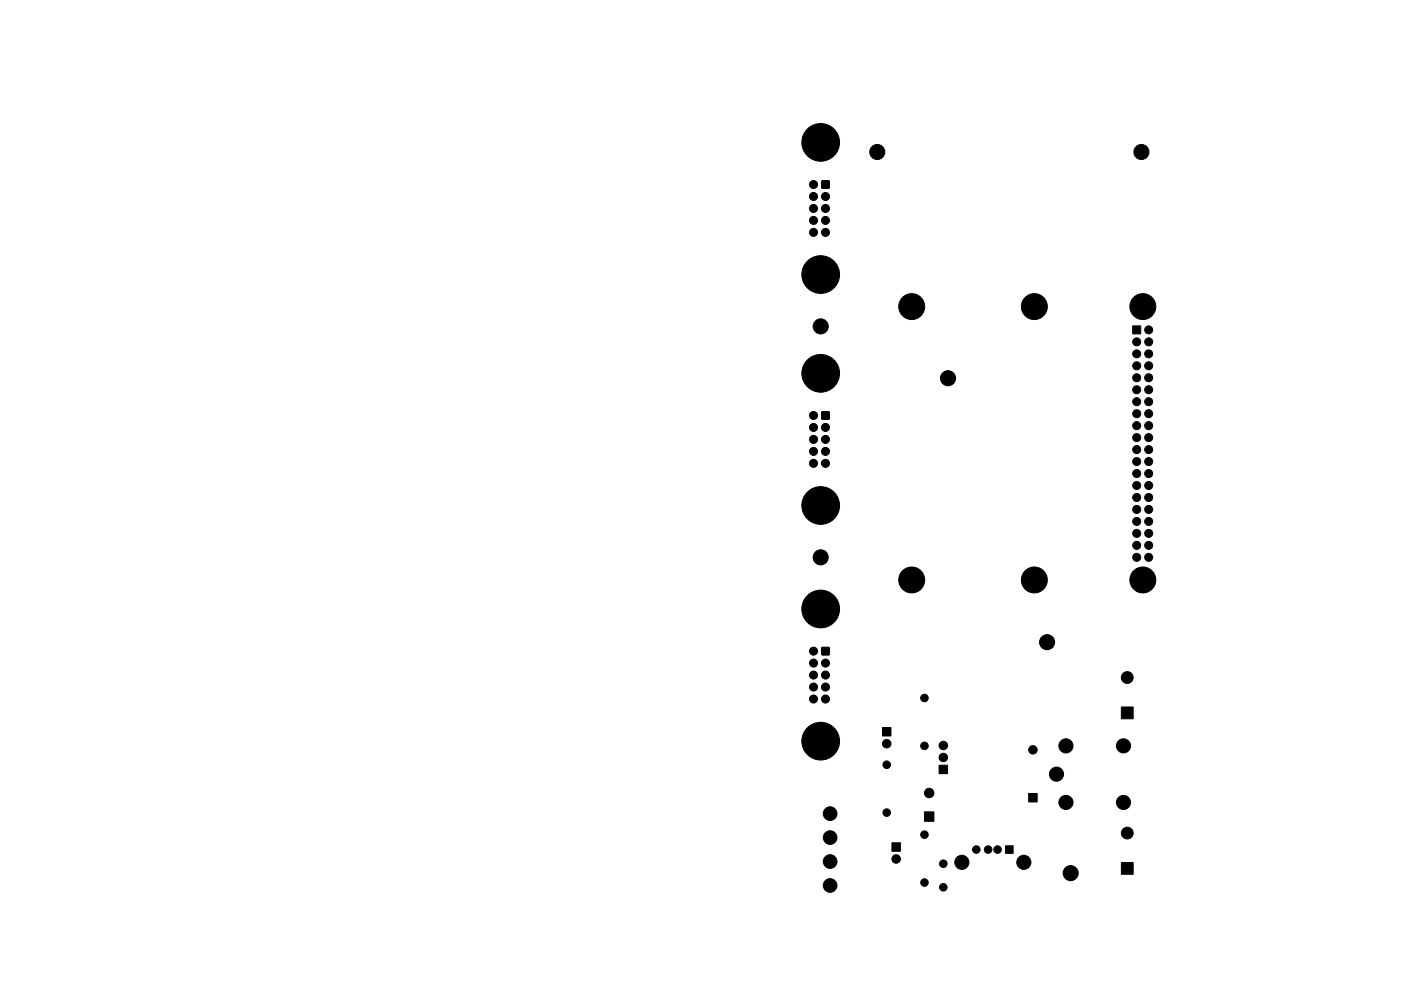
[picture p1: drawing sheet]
<svg xmlns="http://www.w3.org/2000/svg" width="297mm" height="210mm" viewBox="0 0 297 210" stroke-linecap="round" stroke-linejoin="round" font-family="sans-serif">
<g fill="#000" stroke="#000" stroke-width=".21">
<path d="M174.2 38.4h1.6v1.5h-1.6zM240.2 69.1h1.7v1.7h-1.7zM174.2 87.4h1.6v1.5h-1.6zM174.2 137.4h1.6v1.5h-1.6zM187.1 154.3h1.8v1.8h-1.8zM237.8 150h2.5v2.5h-2.5zM189.1 178.8h1.8v1.8h-1.8zM196 172.2h2v2h-2zM199.1 162.3h1.8v1.8h-1.8zM218.1 168.3h1.8v1.8h-1.8zM213.2 179.4h1.6v1.6h-1.6zM237.8 183h2.5v2.5h-2.5z"/>
<circle cx="172.5" cy="39.1" r=".85"/>
<circle cx="174" cy="30.2" r="4"/>
<circle cx="186" cy="32.2" r="1.6"/>
<circle cx="242" cy="32.2" r="1.6"/>
<circle cx="172.5" cy="49.3" r=".85"/>
<circle cx="172.5" cy="46.8" r=".85"/>
<circle cx="172.5" cy="41.7" r=".85"/>
<circle cx="172.5" cy="44.2" r=".85"/>
<circle cx="174" cy="58.2" r="4"/>
<circle cx="175" cy="46.8" r=".85"/>
<circle cx="175" cy="49.3" r=".85"/>
<circle cx="175" cy="44.2" r=".85"/>
<circle cx="175" cy="41.7" r=".85"/>
<circle cx="174" cy="79.2" r="4"/>
<circle cx="174" cy="69.2" r="1.6"/>
<circle cx="193.3" cy="65" r="2.75"/>
<circle cx="219.3" cy="65" r="2.75"/>
<circle cx="241" cy="75.1" r=".85"/>
<circle cx="241" cy="77.6" r=".85"/>
<circle cx="241" cy="72.5" r=".85"/>
<circle cx="242.3" cy="65" r="2.75"/>
<circle cx="243.5" cy="77.6" r=".85"/>
<circle cx="243.5" cy="72.5" r=".85"/>
<circle cx="243.5" cy="70" r=".85"/>
<circle cx="243.5" cy="75.1" r=".85"/>
<circle cx="172.5" cy="88.1" r=".85"/>
<circle cx="172.5" cy="98.3" r=".85"/>
<circle cx="172.5" cy="93.2" r=".85"/>
<circle cx="172.5" cy="90.7" r=".85"/>
<circle cx="172.5" cy="95.8" r=".85"/>
<circle cx="175" cy="90.7" r=".85"/>
<circle cx="175" cy="98.3" r=".85"/>
<circle cx="175" cy="93.2" r=".85"/>
<circle cx="175" cy="95.8" r=".85"/>
<circle cx="201" cy="80.2" r="1.6"/>
<circle cx="241" cy="90.3" r=".85"/>
<circle cx="241" cy="85.2" r=".85"/>
<circle cx="241" cy="80.1" r=".85"/>
<circle cx="241" cy="92.8" r=".85"/>
<circle cx="241" cy="95.4" r=".85"/>
<circle cx="241" cy="87.8" r=".85"/>
<circle cx="241" cy="82.7" r=".85"/>
<circle cx="241" cy="97.9" r=".85"/>
<circle cx="243.5" cy="97.9" r=".85"/>
<circle cx="243.5" cy="87.8" r=".85"/>
<circle cx="243.5" cy="85.2" r=".85"/>
<circle cx="243.5" cy="80.1" r=".85"/>
<circle cx="243.5" cy="90.3" r=".85"/>
<circle cx="243.5" cy="82.7" r=".85"/>
<circle cx="243.5" cy="95.4" r=".85"/>
<circle cx="243.5" cy="92.8" r=".85"/>
<circle cx="174" cy="107.2" r="4"/>
<circle cx="174" cy="118.2" r="1.6"/>
<circle cx="241" cy="118.2" r=".85"/>
<circle cx="241" cy="115.7" r=".85"/>
<circle cx="241" cy="105.5" r=".85"/>
<circle cx="241" cy="103" r=".85"/>
<circle cx="241" cy="100.5" r=".85"/>
<circle cx="241" cy="110.6" r=".85"/>
<circle cx="241" cy="113.2" r=".85"/>
<circle cx="241" cy="108.1" r=".85"/>
<circle cx="243.5" cy="105.5" r=".85"/>
<circle cx="243.5" cy="108.1" r=".85"/>
<circle cx="243.5" cy="110.6" r=".85"/>
<circle cx="243.5" cy="103" r=".85"/>
<circle cx="243.5" cy="115.7" r=".85"/>
<circle cx="243.5" cy="113.2" r=".85"/>
<circle cx="243.5" cy="118.2" r=".85"/>
<circle cx="243.5" cy="100.5" r=".85"/>
<circle cx="172.5" cy="138.1" r=".85"/>
<circle cx="174" cy="129.2" r="4"/>
<circle cx="193.3" cy="123" r="2.75"/>
<circle cx="219.3" cy="123" r="2.75"/>
<circle cx="222" cy="136.2" r="1.6"/>
<circle cx="242.3" cy="123" r="2.75"/>
<circle cx="172.5" cy="143.2" r=".85"/>
<circle cx="172.5" cy="148.3" r=".85"/>
<circle cx="172.5" cy="145.8" r=".85"/>
<circle cx="172.5" cy="140.7" r=".85"/>
<circle cx="174" cy="157.2" r="4"/>
<circle cx="175" cy="143.2" r=".85"/>
<circle cx="175" cy="148.3" r=".85"/>
<circle cx="175" cy="145.8" r=".85"/>
<circle cx="175" cy="140.7" r=".85"/>
<circle cx="188" cy="157.8" r=".9"/>
<circle cx="196" cy="158.2" r=".8"/>
<circle cx="196" cy="148.1" r=".8"/>
<circle cx="200" cy="158.2" r=".9"/>
<circle cx="219" cy="159.1" r=".9"/>
<circle cx="226" cy="158.2" r="1.5"/>
<circle cx="238.2" cy="158.2" r="1.5"/>
<circle cx="239" cy="143.7" r="1.25"/>
<circle cx="176" cy="172.6" r="1.45"/>
<circle cx="176" cy="177.7" r="1.45"/>
<circle cx="188" cy="172.4" r=".8"/>
<circle cx="188" cy="162.2" r=".8"/>
<circle cx="196" cy="177.1" r=".8"/>
<circle cx="197" cy="168.2" r="1"/>
<circle cx="200" cy="160.7" r=".9"/>
<circle cx="224" cy="164.2" r="1.5"/>
<circle cx="226" cy="170.2" r="1.5"/>
<circle cx="238.2" cy="170.2" r="1.5"/>
<circle cx="239" cy="176.7" r="1.25"/>
<circle cx="176" cy="182.8" r="1.45"/>
<circle cx="176" cy="187.9" r="1.45"/>
<circle cx="190" cy="182.2" r=".9"/>
<circle cx="196" cy="187.2" r=".8"/>
<circle cx="200" cy="183.2" r=".8"/>
<circle cx="200" cy="188.2" r=".8"/>
<circle cx="203.9" cy="183" r="1.5"/>
<circle cx="207" cy="180.2" r=".8"/>
<circle cx="209.5" cy="180.2" r=".8"/>
<circle cx="211.5" cy="180.2" r=".8"/>
<circle cx="217.1" cy="183" r="1.5"/>
<circle cx="227" cy="185.2" r="1.6"/>
</g>
</svg>
